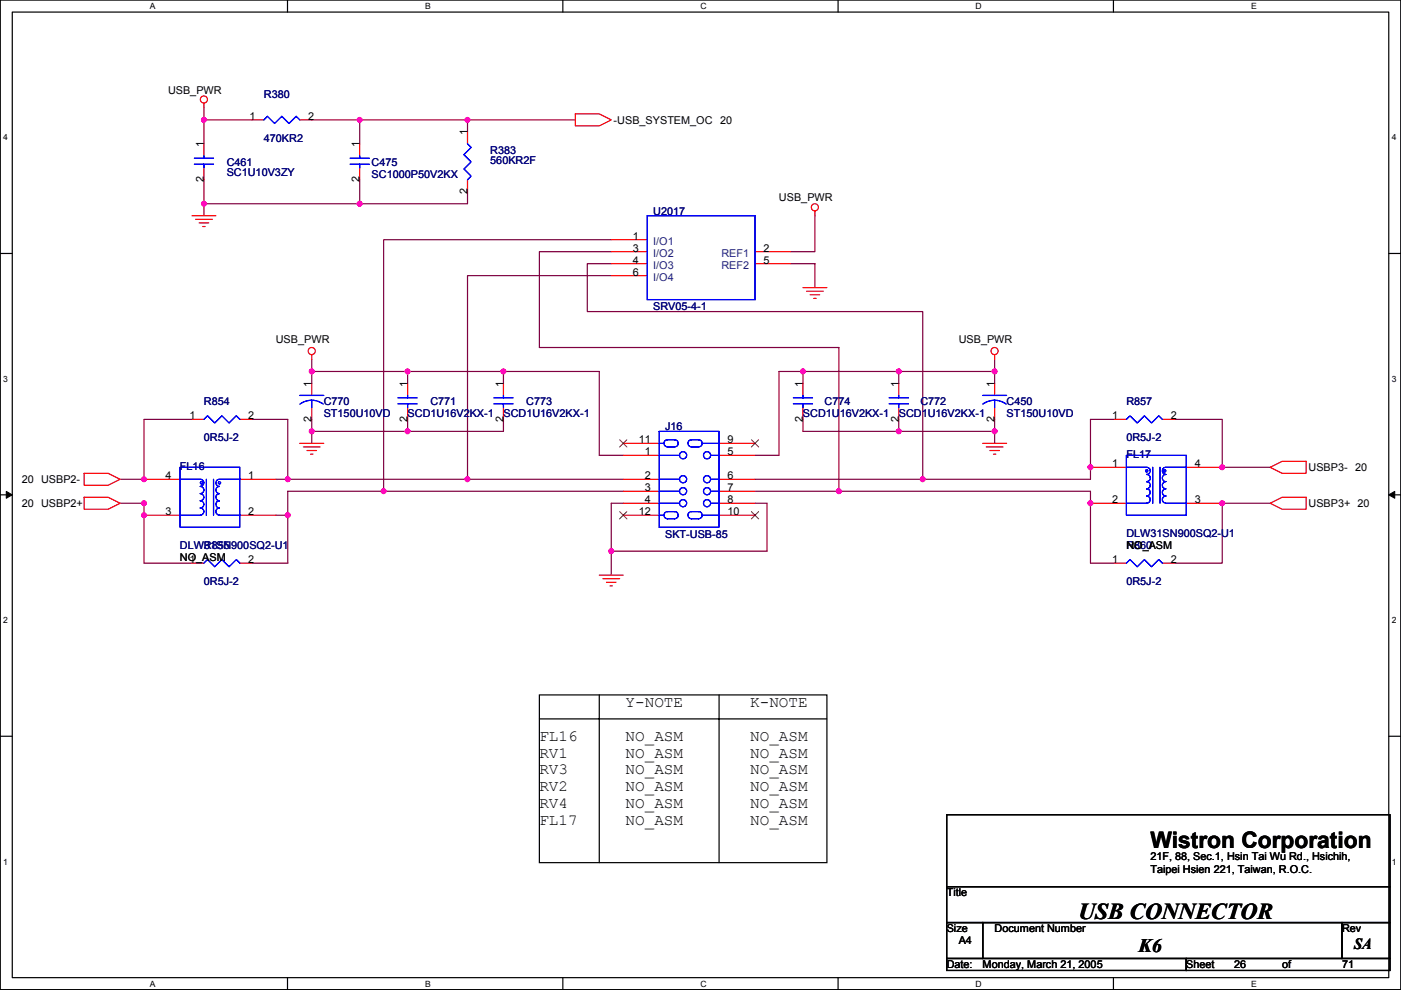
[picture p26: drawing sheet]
<svg xmlns="http://www.w3.org/2000/svg" width="297mm" height="210mm" viewBox="0 0 297 210" stroke-linecap="round" stroke-linejoin="round" font-family="sans-serif">
<defs><g id="words">
<g font-size="4.8">
<text x="243.9" y="179.7">Wistron Corporation</text>
<text x="228.7" y="194.9">USB CONNECTOR</text>
</g>
<text font-size="4.1" x="241.4" y="201.8">K6</text>
<g font-size="3.3">
<text x="132.6" y="150">Y-NOTE</text>
<text x="159.1" y="150">K-NOTE</text>
<text x="114.4" y="157.1">FL16</text>
<text x="114.4" y="160.7">RV1</text>
<text x="132.6" y="157.1">NO_ASM</text>
<text x="132.6" y="160.7">NO_ASM</text>
<text x="159.1" y="157.1">NO_ASM</text>
<text x="159.1" y="160.7">NO_ASM</text>
<text x="114.4" y="164.2">RV3</text>
<text x="114.4" y="167.8">RV2</text>
<text x="132.6" y="164.2">NO_ASM</text>
<text x="132.6" y="167.8">NO_ASM</text>
<text x="159.1" y="164.2">NO_ASM</text>
<text x="159.1" y="167.8">NO_ASM</text>
<text x="114.4" y="171.3">RV4</text>
<text x="132.6" y="171.3">NO_ASM</text>
<text x="159.1" y="171.3">NO_ASM</text>
<text x="114.4" y="174.9">FL17</text>
<text x="132.6" y="174.9">NO_ASM</text>
<text x="159.1" y="174.9">NO_ASM</text>
<text x="287.1" y="201.1">SA</text>
</g>
<g font-size="2.3">
<text x="35.6" y="19.9">USB_PWR</text>
<text x="52.9" y="25.4">1</text>
<text x="65.3" y="25.4">2</text>
<text x="99.1" y="28.7" transform="rotate(-90 99.1 28.7)">1</text>
<text x="130.1" y="26.2">-USB_SYSTEM_OC</text>
<text x="152.7" y="26.2">20</text>
<text x="43.2" y="31.3" transform="rotate(-90 43.2 31.3)">1</text>
<text x="76.2" y="31.3" transform="rotate(-90 76.2 31.3)">1</text>
<text x="43.2" y="38.7" transform="rotate(-90 43.2 38.7)">2</text>
<text x="76.2" y="38.7" transform="rotate(-90 76.2 38.7)">2</text>
<text x="99.1" y="41.2" transform="rotate(-90 99.1 41.2)">2</text>
<text x="165.2" y="42.7">USB_PWR</text>
<text x="134.2" y="50.8">1</text>
<text x="134.2" y="53.3">3</text>
<text x="161.9" y="53.3">2</text>
<text x="134.2" y="55.9">4</text>
<text x="134.2" y="58.4">6</text>
<text x="161.9" y="55.9">5</text>
<text x="58.5" y="72.7">USB_PWR</text>
<text x="203.3" y="72.7">USB_PWR</text>
<text x="66.1" y="82.1" transform="rotate(-90 66.1 82.1)">1</text>
<text x="86.4" y="82.1" transform="rotate(-90 86.4 82.1)">1</text>
<text x="106.7" y="82.1" transform="rotate(-90 106.7 82.1)">1</text>
<text x="170.2" y="82.1" transform="rotate(-90 170.2 82.1)">1</text>
<text x="190.5" y="82.1" transform="rotate(-90 190.5 82.1)">1</text>
<text x="210.9" y="82.1" transform="rotate(-90 210.9 82.1)">1</text>
<text x="40.2" y="88.9">1</text>
<text x="52.6" y="88.9">2</text>
<text x="66.1" y="89.5" transform="rotate(-90 66.1 89.5)">2</text>
<text x="86.4" y="89.5" transform="rotate(-90 86.4 89.5)">2</text>
<text x="106.7" y="89.5" transform="rotate(-90 106.7 89.5)">2</text>
<text x="170.2" y="89.5" transform="rotate(-90 170.2 89.5)">2</text>
<text x="190.5" y="89.5" transform="rotate(-90 190.5 89.5)">2</text>
<text x="210.9" y="89.5" transform="rotate(-90 210.9 89.5)">2</text>
<text x="235.8" y="88.9">1</text>
<text x="248.2" y="88.9">2</text>
<text x="135.4" y="94">11</text>
<text x="154.2" y="94">9</text>
<text x="35.1" y="101.6">4</text>
<text x="52.6" y="101.6">1</text>
<text x="136.7" y="96.5">1</text>
<text x="136.7" y="101.6">2</text>
<text x="154.2" y="96.5">5</text>
<text x="154.2" y="101.6">6</text>
<text x="235.8" y="99.1">1</text>
<text x="253.3" y="99.1">4</text>
<text x="277.4" y="99.9">USBP3- 20</text>
<text x="4.6" y="102.4">20 USBP2-</text>
<text x="4.6" y="107.5">20 USBP2+</text>
<text x="136.7" y="104.1">3</text>
<text x="136.7" y="106.7">4</text>
<text x="154.2" y="104.1">7</text>
<text x="154.2" y="106.7">8</text>
<text x="235.8" y="106.7">2</text>
<text x="253.3" y="106.7">3</text>
<text x="277.4" y="107.5">USBP3+ 20</text>
<text x="35.1" y="109.2">3</text>
<text x="52.6" y="109.2">2</text>
<text x="135.4" y="109.2">12</text>
<text x="154.2" y="109.2">10</text>
<text x="38.2" y="118.9">NO_ASM</text>
<text x="40.2" y="119.4">1</text>
<text x="52.6" y="119.4">2</text>
<text x="235.8" y="119.4">1</text>
<text x="238.8" y="116.4">NO_ASM</text>
<text x="248.2" y="119.4">2</text>
<text x="243.9" y="182.4">21F, 88, Sec.1, Hsin Tai Wu Rd., Hsichih,</text>
<text x="243.9" y="185">Taipei Hsien 221, Taiwan, R.O.C.</text>
<text x="200.7" y="190">Title</text>
<text x="200.7" y="197.7">Size</text>
<text x="210.9" y="197.7">Document Number</text>
<text x="284.5" y="197.7">Rev</text>
<text x="203.3" y="200.2">A4</text>
<text x="200.7" y="205.3">Date:</text>
<text x="208.3" y="205.3">Monday, March 21, 2005</text>
<text x="251.5" y="205.3">Sheet</text>
<text x="261.7" y="205.3">26</text>
<text x="271.8" y="205.3">of</text>
<text x="284.5" y="205.3">71</text>
</g>
<g font-size="2.3" fill="#000080">
<text x="55.9" y="20.9">R380</text>
<text x="48.1" y="35.1">C461</text>
<text x="55.9" y="30">470KR2</text>
<text x="78.8" y="35.1">C475</text>
<text x="103.9" y="32.6">R383</text>
<text x="103.9" y="34.8">560KR2F</text>
<text x="48.1" y="37.4">SC1U10V3ZY</text>
<text x="78.8" y="37.6">SC1000P50V2KX</text>
<text x="138.5" y="45.5">U2017</text>
<text x="138.5" y="65.8">SRV05-4-1</text>
<text x="43.2" y="85.9">R854</text>
<text x="68.6" y="85.9">C770</text>
<text x="68.6" y="88.4">ST150U10VD</text>
<text x="86.4" y="88.4">SCD1U16V2KX-1</text>
<text x="91.2" y="85.9">C771</text>
<text x="106.7" y="88.4">SCD1U16V2KX-1</text>
<text x="111.6" y="85.9">C773</text>
<text x="170.2" y="88.4">SCD1U16V2KX-1</text>
<text x="174.8" y="85.9">C774</text>
<text x="190.6" y="88.4">SCD1U16V2KX-1</text>
<text x="195.1" y="85.9">C772</text>
<text x="213.4" y="85.9">C450</text>
<text x="213.4" y="88.4">ST150U10VD</text>
<text x="238.8" y="85.9">R857</text>
<text x="43.2" y="93.5">0R5J-2</text>
<text x="141" y="91.2">J16</text>
<text x="238.8" y="93.5">0R5J-2</text>
<text x="38.2" y="99.6">FL16</text>
<text x="238.8" y="97.1">FL17</text>
<text x="238.8" y="113.8">DLW31SN900SQ2-U1</text>
<text x="38.2" y="116.4">DLW31SN900SQ2-U1</text>
<text x="43.2" y="116.4">R855</text>
<text x="141" y="114.1">SKT-USB-85</text>
<text x="238.8" y="116.4">R860</text>
<text x="43.2" y="124">0R5J-2</text>
<text x="238.8" y="124">0R5J-2</text>
</g>
<g font-size="2.3" fill="#004080">
<text x="138.5" y="51.9">I/O1</text>
<text x="138.5" y="54.4">I/O2</text>
<text x="138.5" y="56.9">I/O3</text>
<text x="138.5" y="59.5">I/O4</text>
<text x="153" y="54.4">REF1</text>
<text x="153" y="56.9">REF2</text>
</g>
<g font-size="1.8">
<text x="31.8" y="1.9">A</text>
<text x="90.1" y="1.9">B</text>
<text x="148.5" y="1.9">C</text>
<text x="206.9" y="1.9">D</text>
<text x="265.2" y="1.9">E</text>
<text x=".7" y="29.8">4</text>
<text x="295.1" y="29.8">4</text>
<text x=".7" y="81">3</text>
<text x="295.1" y="81">3</text>
<text x=".7" y="132.1">2</text>
<text x="295.1" y="132.1">2</text>
<text x=".7" y="183.3">1</text>
<text x="295.1" y="183.3">1</text>
<text x="31.8" y="209.2">A</text>
<text x="90.1" y="209.2">B</text>
<text x="148.5" y="209.2">C</text>
<text x="206.9" y="209.2">D</text>
<text x="265.2" y="209.2">E</text>
</g>
</g></defs>
<path d="M.1 0h296.9v209.8h-296.9zM2.6 2.6h291.8v204.7h-291.8z" fill="none" stroke="#000" stroke-width=".25"/>
<g fill="#fff">
<path d="M31.8 .3h1.2v2h-1.2z"/>
<path d="M31.8 207.5h1.2v2.1h-1.2z"/>
</g>
<path d="M61 0v2.6M61 207.3v2.5" fill="none" stroke="#000" stroke-width=".25"/>
<g fill="#fff">
<path d="M90.1 .3h1.2v2h-1.2z"/>
<path d="M90.1 207.5h1.2v2.1h-1.2z"/>
</g>
<path d="M119.3 0v2.6M119.3 207.3v2.5" fill="none" stroke="#000" stroke-width=".25"/>
<g fill="#fff">
<path d="M148.5 .3h1.3v2h-1.3z"/>
<path d="M148.5 207.5h1.3v2.1h-1.3z"/>
</g>
<path d="M177.7 0v2.6M177.7 207.3v2.5" fill="none" stroke="#000" stroke-width=".25"/>
<g fill="#fff">
<path d="M206.9 .3h1.2v2h-1.2z"/>
<path d="M206.9 207.5h1.2v2.1h-1.2z"/>
</g>
<path d="M236.1 0v2.6M236.1 207.3v2.5" fill="none" stroke="#000" stroke-width=".25"/>
<g fill="#fff">
<path d="M265.2 .3h1.2v2h-1.2z"/>
<path d="M265.2 207.5h1.2v2.1h-1.2z"/>
<path d="M.7 28.2h1v2h-1z"/>
<path d="M295.1 28.2h1v2h-1z"/>
<path d="M.7 79.3h1v2.1h-1z"/>
<path d="M295.1 79.3h1v2.1h-1z"/>
</g>
<path d="M.1 53.7h2.5M294.4 53.7h2.6" fill="none" stroke="#000" stroke-width=".25"/>
<g fill="#fff">
<path d="M.7 130.5h1v2h-1z"/>
<path d="M295.1 130.5h1v2h-1z"/>
</g>
<path d="M.1 104.9h2.5M294.4 104.9h2.6" fill="none" stroke="#000" stroke-width=".25"/>
<path d="M1.3 104.2l1.3 .7-1.3 .7zM294.4 104.9l1.3-.7v1.4z" fill="#000" stroke="#000" stroke-width=".21"/>
<g fill="#fff">
<path d="M.7 181.7h1v2h-1z"/>
<path d="M295.1 181.7h1v2h-1z"/>
</g>
<g fill="none" stroke="#000" stroke-width=".25">
<path d="M.1 156.1h2.5M114.4 147.3h60.9v35.6h-60.9zM114.4 152.4h60.9M127.1 147.3v35.6M152.5 147.3v35.6M294.4 156.1h2.6M200.7 172.7h94v15.3h-94zM200.7 188h94v7.6h-94zM200.7 195.6h7.6v7.6h-7.6zM208.3 195.6h76.2v7.6h-76.2zM284.5 195.6h10.2v7.6h-10.2zM200.7 203.2h50.8v2.6h-50.8z"/>
<path d="M251.5 203.2h43.2v2.6h-43.2z"/>
</g>
<g fill="none" stroke="#800040" stroke-width=".25">
<path d="M43.2 25.4h10.2M43.2 22.9v7.6M43.2 38.1v7.6M66.1 25.4h10.2v5.1M76.3 25.4h45.7M76.3 38.1v5.1M99.1 25.4v2.6M99.1 40.7v2.5h-55.9M129.6 50.8h-48.3v53.4h-20.3v5h-2.5M129.6 58.4h-30.5v43.2h33M129.6 53.4h-15.2v20.3h63.5v30.5M129.6 55.9h-5.1v10.2h71.1v35.5h35.6v-12.7h5.1"/>
<path d="M167.7 55.9h5.1v5.1M172.8 45.7v7.7h-5.1M66.1 78.8h61v17.7h5M66.1 76.2v5.1M86.4 78.8v2.5M106.7 78.8v2.5M170.2 78.8v2.5M190.6 78.8v2.5M210.9 76.2v5.1M210.9 78.8h-45.7v17.7h-5.1M40.7 88.9h-10.2v12.7h-5M53.4 88.9h7.6v12.7"/>
<path d="M66.1 88.9v5.1M86.4 88.9v2.6M106.7 88.9v2.6h-40.6M170.2 88.9v2.6h40.7M190.6 88.9v2.6M210.9 88.9v5.1M249 88.9h10.1v10.2h10.2M25.5 106.7h5v12.7h10.2M58.5 101.6h40.6M61 109.2v10.2h-7.6M81.3 104.2h50.8M132.1 106.7h-2.5v15.2"/>
<path d="M160.1 106.7h2.5v10.2h-33M160.1 101.6h35.5M160.1 104.2h71.1v15.2h5.1M269.3 106.7h-10.2v12.7h-10.1"/>
</g>
<g fill="#f0f" stroke="#f0f" stroke-width=".25">
<circle cx="30.5" cy="106.7" r=".5"/>
<circle cx="30.5" cy="109.2" r=".5"/>
<circle cx="61" cy="109.2" r=".5"/>
<circle cx="61" cy="101.6" r=".5"/>
<circle cx="99.1" cy="101.6" r=".5"/>
<circle cx="30.5" cy="101.6" r=".5"/>
<circle cx="81.3" cy="104.1" r=".5"/>
<circle cx="259.1" cy="106.7" r=".5"/>
<circle cx="259.1" cy="99.1" r=".5"/>
<circle cx="231.2" cy="106.7" r=".5"/>
<circle cx="76.2" cy="25.4" r=".5"/>
<circle cx="99.1" cy="25.4" r=".5"/>
<circle cx="43.2" cy="25.4" r=".5"/>
<circle cx="210.9" cy="91.4" r=".5"/>
<circle cx="210.9" cy="78.7" r=".5"/>
<circle cx="190.5" cy="91.4" r=".5"/>
<circle cx="129.6" cy="116.8" r=".5"/>
<circle cx="66.1" cy="78.7" r=".5"/>
<circle cx="190.5" cy="78.7" r=".5"/>
<circle cx="170.2" cy="78.7" r=".5"/>
<circle cx="106.7" cy="78.7" r=".5"/>
<circle cx="43.2" cy="43.2" r=".5"/>
<circle cx="76.2" cy="43.2" r=".5"/>
<circle cx="86.4" cy="78.7" r=".5"/>
<circle cx="66.1" cy="91.4" r=".5"/>
<circle cx="86.4" cy="91.4" r=".5"/>
<circle cx="231.2" cy="99.1" r=".5"/>
<circle cx="177.8" cy="104.1" r=".5"/>
<circle cx="195.6" cy="101.6" r=".5"/>
</g>
<g fill="none" stroke="#f00" stroke-width=".25">
<path d="M43.2 21.9v1M43.2 30.5v2.5M43.2 35.6v2.5M53.4 25.4h2.5M63.6 25.4h2.5M76.3 30.5v2.5M76.3 35.6v2.5M99.1 28v2.5M99.1 38.1v2.6M122 24.2h5.1l2.5 1.2-2.5 1.3h-5.1zM40.7 45.7h5.1M41.5 46.5h3.5"/>
<path d="M42.2 47.3h2.1M43 48h.5M129.6 50.8h7.6M129.6 53.4h7.6M129.6 55.9h7.6M129.6 58.4h7.6M160.1 53.4h7.6M160.1 55.9h7.6M172.8 44.7v1M66.1 75.2v1M170.2 61h5.1M171 61.7h3.6"/>
<path d="M171.8 62.5h2M172.5 63.3h.5M210.9 75.2v1M40.7 88.9h2.5M50.9 88.9h2.5M63.6 94h5M64.3 94.8h3.6M65.1 95.5h2M65.8 96.3h.6M66.1 81.3v2.5M66.1 86.4v2.5M86.4 81.3v2.5"/>
<path d="M86.4 86.4v2.5M106.7 81.3v2.5M106.7 86.4v2.5M132.1 94h7.7M132.1 96.5h7.7M152.5 94h7.6M152.5 96.5h7.6M170.2 81.3v2.5M170.2 86.4v2.5M190.6 81.3v2.5M190.6 86.4v2.5M208.3 94h5.1"/>
<path d="M209.1 94.8h3.6M209.9 95.5h2M210.6 96.3h.5M210.9 81.3v2.5M210.9 86.4v2.5M231.2 99.1h7.6M236.3 88.9h2.5M246.4 88.9h2.6M251.5 99.1h7.6M269.3 99.1l2.5-1.3h5.1v2.6h-5.1zM17.8 100.4h5.1l2.6 1.2-2.6 1.3h-5.1zM17.8 105.4h5.1l2.6 1.3-2.6 1.3h-5.1z"/>
<path d="M30.5 101.6h7.7M30.5 109.2h7.7M40.7 119.4h2.5M50.9 101.6h7.6M50.9 109.2h7.6M50.9 119.4h2.5M132.1 101.6h7.7M132.1 104.2h7.7M132.1 106.7h7.7M132.1 109.2h7.7M152.5 101.6h7.6M152.5 104.2h7.6"/>
<path d="M152.5 106.7h7.6M152.5 109.2h7.6M231.2 106.7h7.6M236.3 119.4h2.5M246.4 119.4h2.6M251.5 106.7h7.6M269.3 106.7l2.5-1.3h5.1v2.6h-5.1zM127.1 121.9h5M127.8 122.7h3.6M128.6 123.5h2M129.3 124.2h.6"/>
<circle cx="43.2" cy="21.1" r=".76"/>
<circle cx="172.8" cy="43.9" r=".76"/>
<circle cx="66.1" cy="74.4" r=".76"/>
<circle cx="210.9" cy="74.4" r=".76"/>
</g>
<g fill="none" stroke="#00f" stroke-width=".25">
<path d="M41.2 33.5h4.1M41.2 34.8h4.1M43.2 33v.5M43.2 34.8v.8M55.9 25.4l.8-.7 1.5 1.5 1.6-1.5 1.5 1.5 1.5-1.5 .8 .7M74.2 33.5h4.1M74.2 34.8h4.1M76.3 33v.5M76.3 34.8v.8M99.1 30.5l.8 .8-1.5 1.5 1.5 1.5-1.5 1.5 1.5 1.6-.8 .7M137.2 45.7h22.9v17.8h-22.9zM38.2 99.1h12.7v12.7h-12.7z"/>
<path d="M43.2 88.9l.8-.7 1.5 1.5 1.6-1.5 1.5 1.5 1.5-1.5 .8 .7M63.6 83.8h5M63.6 85.7a4.1 4.1 0 0 1 5 0M66.1 84.9v1.5M84.4 84.3h4.1M84.4 85.6h4.1M86.4 83.8v.5M86.4 85.6v.8M104.7 84.3h4.1M104.7 85.6h4.1M106.7 83.8v.5M106.7 85.6v.8"/>
<path d="M139.8 91.5h12.7v20.3h-12.7zM139.8 96.5h4.3M139.8 94h1M141.5 94.7a.75 .75 0 0 1-.7-.7 .75 .75 0 0 1 .7-.8h1.6a.75 .75 0 0 1 .7 .8 .75 .75 0 0 1-.8 .7M141.5 94.8h1.6M146.6 94.8h1.5M148.1 93.2a.74 .74 0 0 1 .8 .8M148.1 93.2h-1.5a.75 .75 0 0 0-.7 .8 .75 .75 0 0 0 .7 .7M148.9 94a.76 .76 0 0 1-.8 .7M148.9 94h3.6M150.7 96.5h1.8M168.2 84.3h4.1"/>
<path d="M168.2 85.6h4.1M170.2 83.8v.5M170.2 85.6v.8M188.5 84.3h4.1M188.5 85.6h4.1M190.6 83.8v.5M190.6 85.6v.8M208.3 83.8h5.1M208.4 85.7a4.1 4.1 0 0 1 4.9 0M210.9 84.9v1.5M238.8 96.5h12.7v12.7h-12.7zM238.8 88.9l.8-.7 1.5 1.5 1.5-1.5 1.6 1.5 1.5-1.5 .7 .7"/>
<path d="M238.8 99.1h4.3a.75 .75 0 0 1 .8 .7 .75 .75 0 0 1-.8 .8 .76 .76 0 0 1 .8 .7 .76 .76 0 0 1-.8 .8M244.4 99.1v7.6M245.9 99.1v7.6M247.2 99.1a.76 .76 0 0 0-.8 .7 .76 .76 0 0 0 .8 .8 .75 .75 0 0 0-.8 .8 .75 .75 0 0 0 .8 .7M247.2 99.1h4.3M38.2 101.6h4.3a.75 .75 0 0 1 .7 .8 .75 .75 0 0 1-.7 .7 .76 .76 0 0 1 .7 .8 .76 .76 0 0 1-.7 .7M42.5 104.7a.75 .75 0 0 1 .7 .7 .75 .75 0 0 1-.7 .8 .76 .76 0 0 1 .7 .7 .76 .76 0 0 1-.7 .8 .76 .76 0 0 1 .7 .8 .76 .76 0 0 1-.7 .7h-4.3M43.2 119.4l.8-.8 1.5 1.6 1.6-1.6 1.5 1.6 1.5-1.6 .8 .8M43.7 101.6v7.6M45.3 101.6v7.6M46.5 104.7a.76 .76 0 0 0-.7 .7 .76 .76 0 0 0 .7 .8 .76 .76 0 0 0-.7 .8 .76 .76 0 0 0 .7 .7 .75 .75 0 0 0-.7 .8 .75 .75 0 0 0 .7 .7h4.4M50.9 101.6h-4.4a.76 .76 0 0 0-.7 .8 .76 .76 0 0 0 .7 .7 .75 .75 0 0 0-.7 .8 .75 .75 0 0 0 .7 .7"/>
<path d="M139.8 101.6h4.3M139.8 104.2h4.3M139.8 106.7h4.3M139.8 109.2h1M141 108.7l.5-.2h1.5a.76 .76 0 0 1 .8 .7 .76 .76 0 0 1-.7 .8h-1.6a.76 .76 0 0 1-.7-.5 .76 .76 0 0 1 .2-.8zM148.1 108.5a.74 .74 0 0 1 .8 .7M148.1 108.5h-1.5a.75 .75 0 0 0-.7 .7 .75 .75 0 0 0 .7 .8h1.5M148.9 109.2a.76 .76 0 0 1-.8 .8M148.9 109.2h3.6M150.7 101.6h1.8M150.7 104.2h1.8M150.7 106.7h1.8"/>
<path d="M238.8 119.4l.8-.8 1.5 1.6 1.5-1.6 1.6 1.6 1.5-1.6 .7 .8M243.1 102.1a.75 .75 0 0 1 .8 .8 .75 .75 0 0 1-.8 .7M243.1 103.7a.75 .75 0 0 1 .8 .7 .75 .75 0 0 1-.8 .8 .76 .76 0 0 1 .8 .7 .76 .76 0 0 1-.8 .8h-4.3M247.2 102.1a.75 .75 0 0 0-.8 .8 .75 .75 0 0 0 .8 .7M247.2 103.7a.76 .76 0 0 0-.8 .7 .76 .76 0 0 0 .8 .8 .75 .75 0 0 0-.8 .7 .75 .75 0 0 0 .8 .8M247.2 106.7h4.3"/>
<circle cx="144.8" cy="96.5" r=".76"/>
<circle cx="149.9" cy="96.5" r=".76"/>
<circle cx="243.1" cy="99.8" r=".24"/>
<circle cx="246.9" cy="99.8" r=".24"/>
<circle cx="42.7" cy="102.4" r=".24"/>
<circle cx="46.5" cy="102.4" r=".24"/>
<circle cx="144.8" cy="101.6" r=".76"/>
<circle cx="144.8" cy="106.7" r=".76"/>
<circle cx="144.8" cy="104.1" r=".76"/>
<circle cx="149.9" cy="101.6" r=".76"/>
<circle cx="149.9" cy="106.7" r=".76"/>
<circle cx="149.9" cy="104.1" r=".76"/>
</g>
<path d="M131.4 93.2l1.5 1.6M132.9 93.2l-1.5 1.6M159.3 93.2l1.6 1.6M160.8 93.2l-1.5 1.6M131.4 108.5l1.5 1.5M132.9 108.5l-1.5 1.5M159.3 108.5l1.6 1.5M160.8 108.5l-1.5 1.5" fill="none" stroke="#804000" stroke-width=".21"/>
<use href="#words"/>
</svg>
